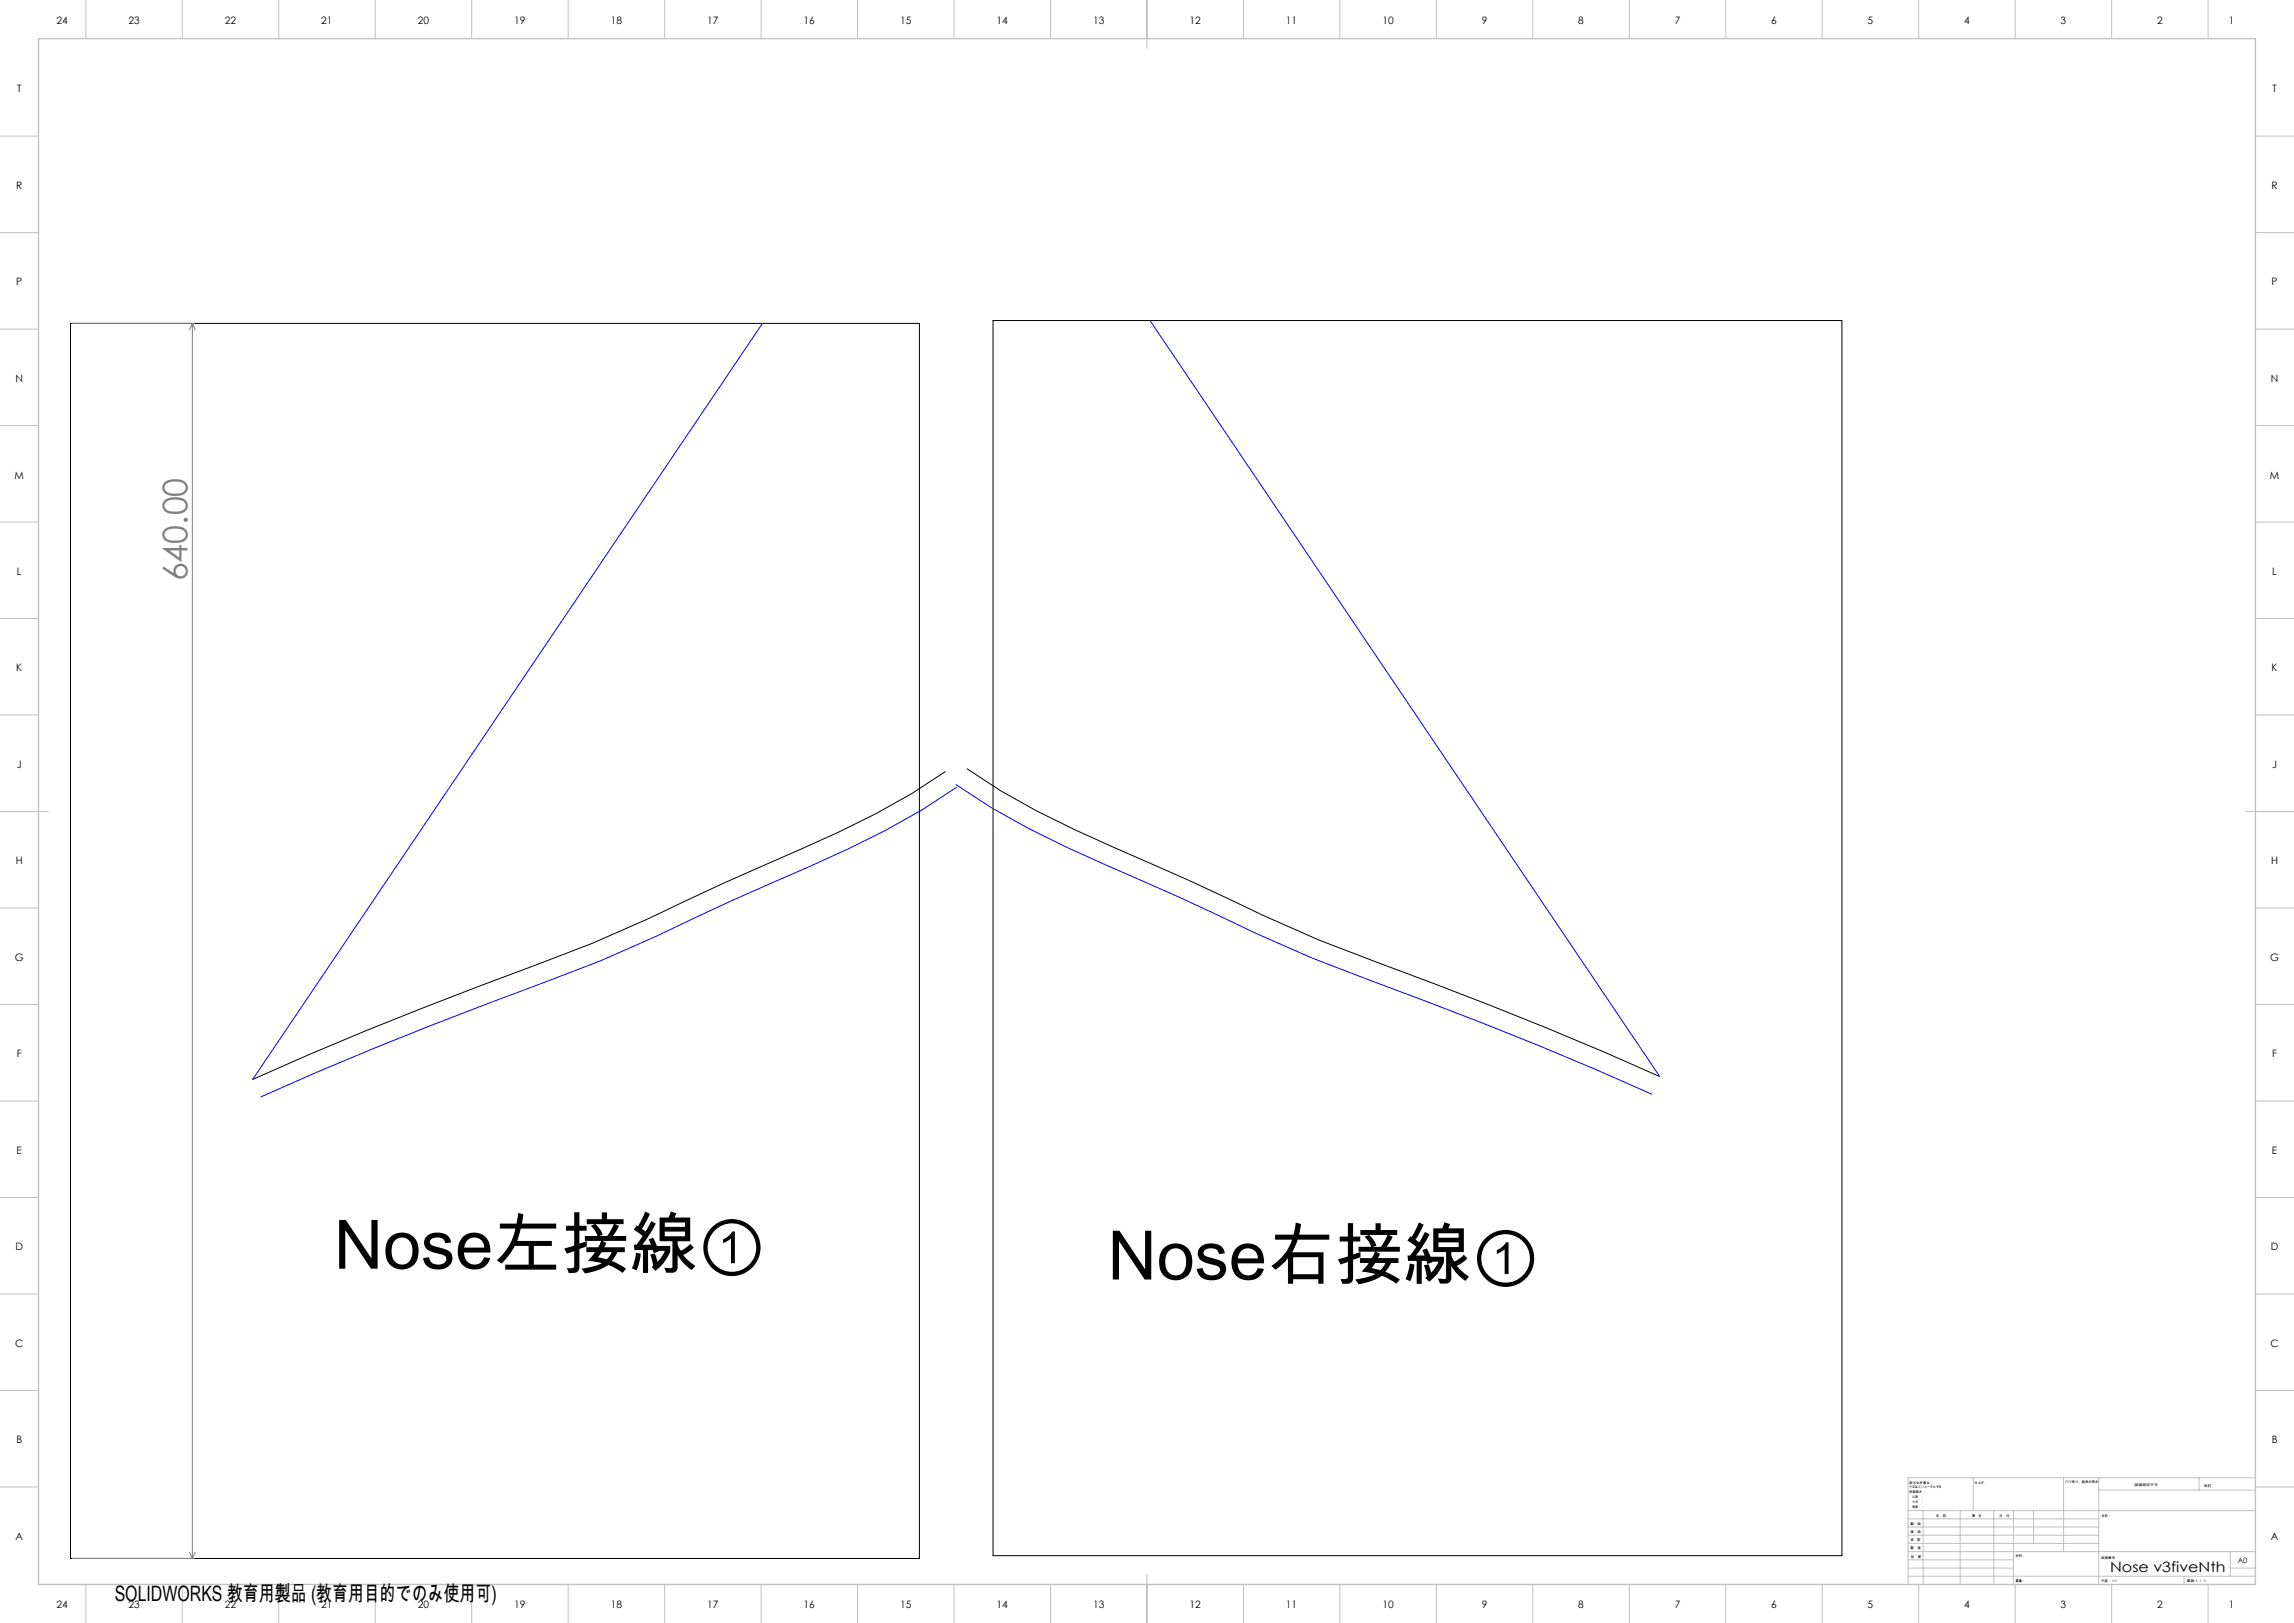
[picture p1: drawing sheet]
<svg xmlns="http://www.w3.org/2000/svg" width="1189mm" height="841mm" viewBox="0 0 1189 841" stroke-linecap="round" stroke-linejoin="round" font-family="sans-serif">
<defs><g id="words">
<g font-size="35.3">
<text x="173" y="657">Nose左接線①</text>
<text x="574" y="663">Nose右接線①</text>
</g>
<text font-size="17.6" fill="#808080" x="97" y="301" transform="rotate(-90 97 301)">640.00</text>
<text font-size="11" x="59" y="830">SOLIDWORKS 教育用製品 (教育用目的でのみ使用可)</text>
<text font-size="7.4" x="1094" y="815">Nose v3fiveNth</text>
<g font-size="5.3">
<text x="29" y="12">24</text>
<text x="67" y="12">23</text>
<text x="117" y="12">22</text>
<text x="167" y="12">21</text>
<text x="217" y="12">20</text>
<text x="267" y="12">19</text>
<text x="317" y="12">18</text>
<text x="367" y="12">17</text>
<text x="417" y="12">16</text>
<text x="467" y="12">15</text>
<text x="517" y="12">14</text>
<text x="567" y="12">13</text>
<text x="617" y="12">12</text>
<text x="667" y="12">11</text>
<text x="717" y="12">10</text>
<text x="768" y="12">9</text>
<text x="818" y="12">8</text>
<text x="868" y="12">7</text>
<text x="918" y="12">6</text>
<text x="968" y="12">5</text>
<text x="1018" y="12">4</text>
<text x="1068" y="12">3</text>
<text x="1118" y="12">2</text>
<text x="1155" y="12">1</text>
<text x="9" y="48">T</text>
<text x="1178" y="48">T</text>
<text x="8" y="98">R</text>
<text x="1177" y="98">R</text>
<text x="8" y="148">P</text>
<text x="1177" y="148">P</text>
<text x="8" y="198">N</text>
<text x="1177" y="198">N</text>
<text x="8" y="248">M</text>
<text x="1177" y="248">M</text>
<text x="9" y="298">L</text>
<text x="1178" y="298">L</text>
<text x="8" y="348">K</text>
<text x="1177" y="348">K</text>
<text x="9" y="398">J</text>
<text x="1178" y="398">J</text>
<text x="8" y="448">H</text>
<text x="1177" y="448">H</text>
<text x="8" y="498">G</text>
<text x="1177" y="498">G</text>
<text x="9" y="548">F</text>
<text x="1178" y="548">F</text>
<text x="9" y="598">E</text>
<text x="1178" y="598">E</text>
<text x="8" y="648">D</text>
<text x="1177" y="648">D</text>
<text x="8" y="698">C</text>
<text x="1177" y="698">C</text>
<text x="8" y="748">B</text>
<text x="1177" y="748">B</text>
<text x="8" y="798">A</text>
<text x="1177" y="798">A</text>
<text x="29" y="833">24</text>
<text x="67" y="833">23</text>
<text x="117" y="833">22</text>
<text x="167" y="833">21</text>
<text x="217" y="833">20</text>
<text x="267" y="833">19</text>
<text x="317" y="833">18</text>
<text x="367" y="833">17</text>
<text x="417" y="833">16</text>
<text x="467" y="833">15</text>
<text x="517" y="833">14</text>
<text x="567" y="833">13</text>
<text x="617" y="833">12</text>
<text x="667" y="833">11</text>
<text x="717" y="833">10</text>
<text x="768" y="833">9</text>
<text x="818" y="833">8</text>
<text x="868" y="833">7</text>
<text x="918" y="833">6</text>
<text x="968" y="833">5</text>
<text x="1018" y="833">4</text>
<text x="1068" y="833">3</text>
<text x="1118" y="833">2</text>
<text x="1155" y="833">1</text>
</g>
<text font-size="3.9" x="1160" y="810">A0</text>
<g font-size="1.7">
<text x="990" y="769">指示なき場合：</text>
<text x="990" y="771">寸法はミリメータとする</text>
<text x="990" y="774">表面粗さ：</text>
<text x="1023" y="769">仕上げ：</text>
<text x="1070" y="769">バリ取り、鋭角の除去</text>
<text x="1106" y="770">図面測定不可</text>
<text x="1142" y="770">改訂</text>
<text x="990" y="776">公差　：</text>
<text x="990" y="779">寸法　：</text>
<text x="990" y="781">角度　：</text>
<text x="990" y="790">製　図</text>
<text x="1003" y="786">名　前</text>
<text x="1019" y="786">署　名</text>
<text x="1036" y="786">日　付</text>
<text x="1089" y="786">名称：</text>
<text x="990" y="794">検　図</text>
<text x="990" y="799">承　認</text>
<text x="990" y="803">製　産</text>
<text x="990" y="807">品　管</text>
<text x="1045" y="807">材料：</text>
<text x="1089" y="808">図面番号：</text>
<text x="1045" y="820">重量：</text>
<text x="1089" y="820">尺度： 1:1</text>
<text x="1133" y="820">葉数 1 ／ 1</text>
</g>
</g></defs>
<path d="M37 168h440v640h-440zM515 166h440v640h-440zM490 400a417 417 0 0 1-75 40l-40 17a1129 1129 0 0 1-127 54 1984 1984 0 0 0-117 48M501 398a417 417 0 0 0 75 41l40 17a1132 1132 0 0 0 127 53 2037 2037 0 0 1 117 49" fill="none" stroke="#000" stroke-width=".52"/>
<path d="M395 168l-264 391M596 166l264 392M495 406a428 428 0 0 0 77 42l40 17a1136 1136 0 0 0 127 54 1971 1971 0 0 1 117 48M496 408a431 431 0 0 1-77 41l-40 18a1136 1136 0 0 1-127 53 2036 2036 0 0 0-117 48" fill="none" stroke="#00f" stroke-width=".52"/>
<g fill="none" stroke="#c0c0c0" stroke-width=".52">
<path d="M44 0v20M94 0v20M144 0v20M194 0v20M244 0v20M294 0v20M344 0v20M394 0v20M444 0v20M494 0v20M544 0v20M594 0v25"/>
<path d="M644 0v20M694 0v20M744 0v20M794 0v20M844 0v20M894 0v20M944 0v20M994 0v20M1044 0v20M1094 0v20M1144 0v20M0 71h20"/>
<path d="M1169 71h20M0 121h20M1169 121h20M0 171h20M1169 171h20M0 221h20M1169 221h20M0 271h20M1169 271h20M0 321h20M1169 321h20M0 371h20"/>
<path d="M1169 371h20M0 421h25M1164 421h25M0 471h20M1169 471h20M0 521h20M1169 521h20M0 571h20M1169 571h20M0 621h20M1169 621h20M0 671h20"/>
<path d="M1169 671h20M0 721h20M1169 721h20M0 771h20M1023 766v17M1070 766v38M1088 766v55M1088 772h81M1140 766v6M1169 766h-180v55M1169 771h20M989 783h180"/>
<path d="M989 800h99M989 796h99M989 791h99M989 787h99M997 783v38M1016 783v38M1033 783v38M1044 783v38M1054 783v17M594 816v25M989 817h180M989 813h55"/>
<path d="M989 808h55M989 804h180M1132 817v4M1156 813h13M1156 804v13M44 821v20M94 821v20M144 821v20M194 821v20M244 821v20M294 821v20M344 821v20"/>
<path d="M394 821v20M444 821v20M494 821v20M544 821v20M644 821v20M694 821v20M744 821v20M794 821v20M844 821v20M894 821v20M944 821v20M994 821v20"/>
<path d="M1044 821v20M1094 821v20M1144 821v20"/>
</g>
<path d="M20 20h1149v801h-1149z" fill="none" stroke="#c0c0c0" stroke-width=".7"/>
<path d="M38 168h63M100 168v640M100 168l1 3M100 168l-2 3M38 808h63M98 804l2 4M101 804l-1 4" fill="none" stroke="#808080" stroke-width=".52"/>
<use href="#words"/>
</svg>
